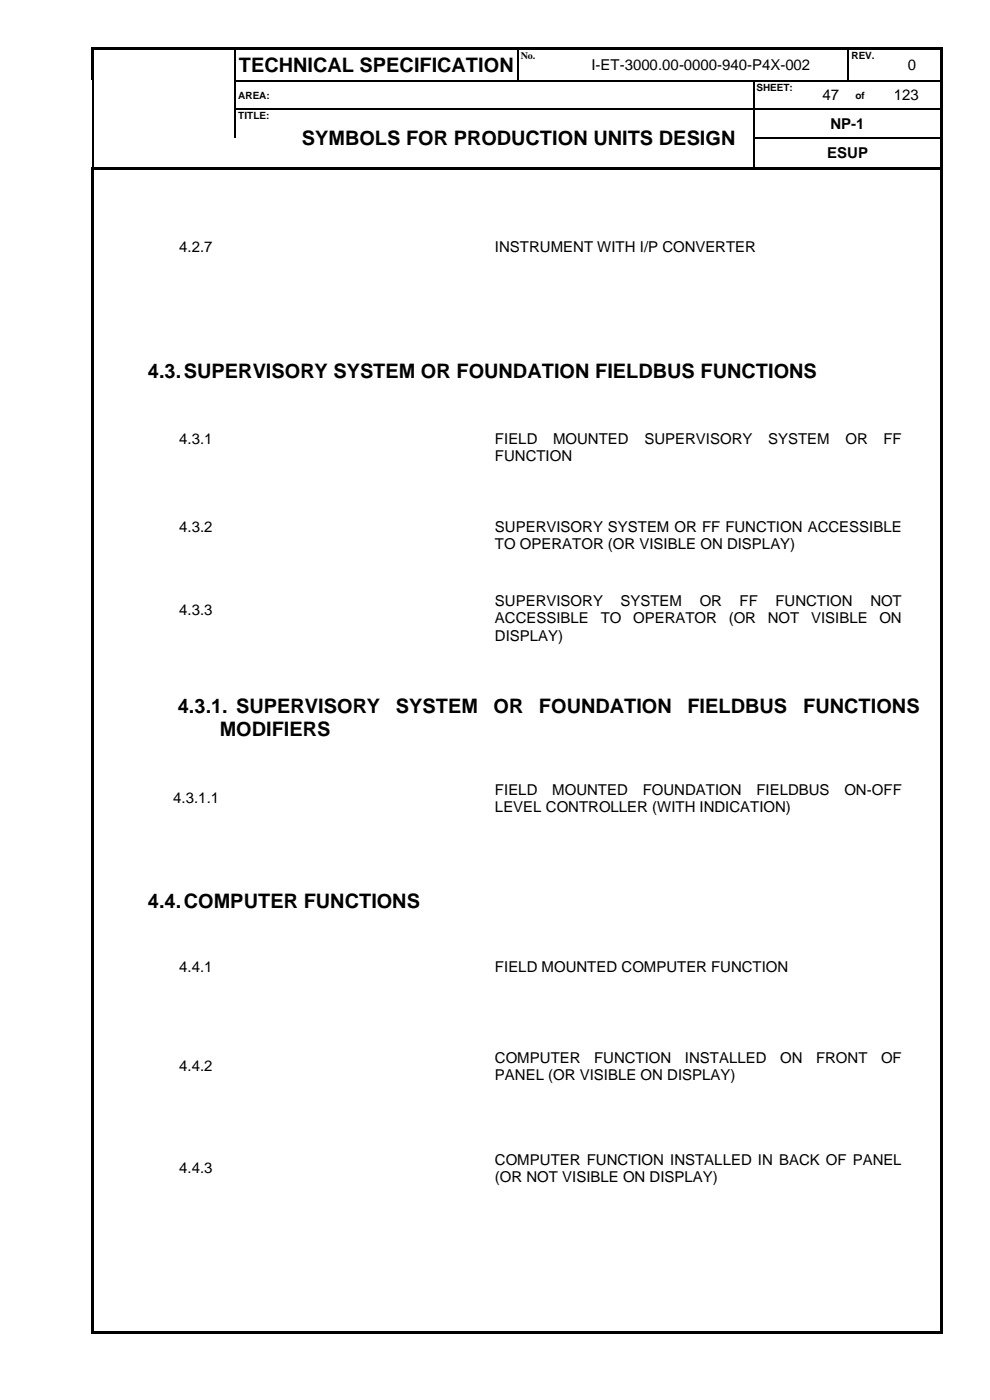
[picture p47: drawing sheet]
<svg xmlns="http://www.w3.org/2000/svg" width="210mm" height="297mm" viewBox="0 0 210 297" stroke-linecap="round" stroke-linejoin="round" font-family="sans-serif">
<defs><g id="words">
<g font-size="4.2">
<text x="50.6" y="15.3">TECHNICAL SPECIFICATION</text>
<text x="64" y="30.9">SYMBOLS FOR PRODUCTION UNITS DESIGN</text>
<text x="31.4" y="80.2">4.3.SUPERVISORY SYSTEM OR FOUNDATION FIELDBUS FUNCTIONS</text>
<text x="37.7" y="151.2">4.3.1. SUPERVISORY</text>
<text x="84" y="151.2">SYSTEM</text>
<text x="104.7" y="151.2">OR</text>
<text x="114.3" y="151.2">FOUNDATION</text>
<text x="145.8" y="151.2">FIELDBUS</text>
<text x="170.4" y="151.2">FUNCTIONS</text>
<text x="46.6" y="156.1">MODIFIERS</text>
<text x="31.4" y="192.6">4.4.COMPUTER FUNCTIONS</text>
</g>
<g font-size="3.2">
<text x="125.5" y="14.9">I-ET-3000.00-0000-940-P4X-002</text>
<text x="192.6" y="14.9">0</text>
<text x="174.5" y="21.3">47</text>
<text x="189.6" y="21.3">123</text>
<text x="176.2" y="27.3">NP-1</text>
<text x="175.5" y="33.6">ESUP</text>
<text x="38" y="53.5">4.2.7</text>
<text x="105" y="53.5">INSTRUMENT WITH I/P CONVERTER</text>
<text x="38" y="94.2">4.3.1</text>
<text x="105" y="94.2">FIELD</text>
<text x="117.3" y="94.2">MOUNTED</text>
<text x="136.7" y="94.2">SUPERVISORY</text>
<text x="163" y="94.2">SYSTEM</text>
<text x="179.4" y="94.2">OR</text>
<text x="187.4" y="94.2">FF</text>
<text x="105" y="97.8">FUNCTION</text>
<text x="38" y="112.8">4.3.2</text>
<text x="105" y="112.8">SUPERVISORY SYSTEM OR FF FUNCTION ACCESSIBLE</text>
<text x="105" y="116.4">TO OPERATOR (OR VISIBLE ON DISPLAY)</text>
<text x="38" y="130.4">4.3.3</text>
<text x="105" y="128.6">SUPERVISORY</text>
<text x="131.6" y="128.6">SYSTEM</text>
<text x="148.4" y="128.6">OR</text>
<text x="156.9" y="128.6">FF</text>
<text x="164.5" y="128.6">FUNCTION</text>
<text x="184.7" y="128.6">NOT</text>
<text x="105" y="132.2">ACCESSIBLE</text>
<text x="105" y="135.9">DISPLAY)</text>
<text x="127.4" y="132.2">TO</text>
<text x="134.3" y="132.2">OPERATOR</text>
<text x="154.6" y="132.2">(OR</text>
<text x="162.9" y="132.2">NOT</text>
<text x="172.1" y="132.2">VISIBLE</text>
<text x="186.5" y="132.2">ON</text>
<text x="36.8" y="170.4">4.3.1.1</text>
<text x="105" y="168.6">FIELD</text>
<text x="105" y="172.2">LEVEL CONTROLLER (WITH INDICATION)</text>
<text x="117.1" y="168.6">MOUNTED</text>
<text x="136.3" y="168.6">FOUNDATION</text>
<text x="160.5" y="168.6">FIELDBUS</text>
<text x="179.1" y="168.6">ON-OFF</text>
<text x="38" y="206.3">4.4.1</text>
<text x="105" y="206.3">FIELD MOUNTED COMPUTER FUNCTION</text>
<text x="38" y="227.3">4.4.2</text>
<text x="105" y="225.5">COMPUTER</text>
<text x="126" y="225.5">FUNCTION</text>
<text x="145.3" y="225.5">INSTALLED</text>
<text x="165.5" y="225.5">ON</text>
<text x="173.1" y="225.5">FRONT</text>
<text x="186.9" y="225.5">OF</text>
<text x="105" y="229.1">PANEL (OR VISIBLE ON DISPLAY)</text>
<text x="38" y="248.9">4.4.3</text>
<text x="105" y="247.1">COMPUTER FUNCTION INSTALLED IN BACK OF PANEL</text>
<text x="105" y="250.7">(OR NOT VISIBLE ON DISPLAY)</text>
</g>
<g font-size="2.1">
<text x="110.5" y="12.5">No.</text>
<text x="180.6" y="12.5">REV.</text>
<text x="50.6" y="20.9">AREA:</text>
<text x="160.5" y="19.3">SHEET:</text>
<text x="181.5" y="20.9">of</text>
<text x="50.6" y="25.2">TITLE:</text>
</g>
</g></defs>
<g fill="#000">
<path d="M19.3 10h.6v.5h-.6z" fill-rule="evenodd"/>
<path d="M19.3 10h.6v.5h-.6z" fill-rule="evenodd"/>
<path d="M19.3 10.5h.6v6.5h-.6z" fill-rule="evenodd"/>
<path d="M19.6 17h.3v.3h-.3z" fill-rule="evenodd"/>
<path d="M19.9 10h29.9v.5h-29.9z" fill-rule="evenodd"/>
<path d="M49.8 10.5h.2z" fill-rule="evenodd"/>
<path d="M49.8 10h.5v.5h-.5z" fill-rule="evenodd"/>
<path d="M49.8 17h.2v.3h-.2z" fill-rule="evenodd"/>
<path d="M50.3 10h59.5v.5h-59.5z" fill-rule="evenodd"/>
<path d="M109.8 10.5h.3z" fill-rule="evenodd"/>
<path d="M109.8 10h.5v.5h-.5z" fill-rule="evenodd"/>
<path d="M109.8 17h.3v.3h-.3z" fill-rule="evenodd"/>
<path d="M110.3 10h7.2v.5h-7.2z" fill-rule="evenodd"/>
<path d="M117.5 10h.5v.5h-.5z" fill-rule="evenodd"/>
<path d="M117.5 17h.2v.3h-.2z" fill-rule="evenodd"/>
<path d="M118 10h61.9v.5h-61.9z" fill-rule="evenodd"/>
<path d="M159.8 17h.3v.3h-.3z" fill-rule="evenodd"/>
<path d="M172.5 17h.3v.3h-.3z" fill-rule="evenodd"/>
<path d="M179.9 10.5h.2z" fill-rule="evenodd"/>
<path d="M179.9 10h.5v.5h-.5z" fill-rule="evenodd"/>
<path d="M179.9 17h.2v.3h-.2z" fill-rule="evenodd"/>
<path d="M180.1 17h.3v.3h-.3z" fill-rule="evenodd"/>
<path d="M180.4 10h7.1v.5h-7.1z" fill-rule="evenodd"/>
<path d="M185 17h.2v.3h-.2z" fill-rule="evenodd"/>
<path d="M187.5 10h.5v.5h-.5z" fill-rule="evenodd"/>
<path d="M187.5 17h.2v.3h-.2z" fill-rule="evenodd"/>
<path d="M188 10h11.6v.5h-11.6z" fill-rule="evenodd"/>
<path d="M199.6 10h.5v.5h-.5z" fill-rule="evenodd"/>
<path d="M199.6 10h.5v.5h-.5z" fill-rule="evenodd"/>
<path d="M199.6 10.5h.5v6.5h-.5z" fill-rule="evenodd"/>
<path d="M199.6 17h.5v.3h-.5z" fill-rule="evenodd"/>
<path d="M19.5 35.4h.5v.6h-.5z" fill-rule="evenodd"/>
<path d="M19.5 35.4h.5v.5h-.5z" fill-rule="evenodd"/>
<path d="M19.6 23h.3v.2h-.3z" fill-rule="evenodd"/>
<path d="M19.6 29.2h.3v.3h-.3z" fill-rule="evenodd"/>
<path d="M20 35.4h.5v.5h-.5z" fill-rule="evenodd"/>
<path d="M20.5 35.4h29.4v.5h-29.4z" fill-rule="evenodd"/>
<path d="M49.8 23h.2v.2h-.2z" fill-rule="evenodd"/>
<path d="M49.9 35.4h.5v.5h-.5z" fill-rule="evenodd"/>
<path d="M50.4 35.4h9.8v.5h-9.8z" fill-rule="evenodd"/>
<path d="M60.2 23h.3v.2h-.3z" fill-rule="evenodd"/>
<path d="M60.2 35.4h.6v.5h-.6z" fill-rule="evenodd"/>
<path d="M60.8 35.4h99v.5h-99z" fill-rule="evenodd"/>
<path d="M159.8 23h.3v.2h-.3z" fill-rule="evenodd"/>
<path d="M159.8 29.2h.3v.3h-.3z" fill-rule="evenodd"/>
<path d="M159.8 35.4h.6v.5h-.6z" fill-rule="evenodd"/>
<path d="M160.4 35.4h39.2v.5h-39.2z" fill-rule="evenodd"/>
<path d="M172.5 23h.3v.2h-.3z" fill-rule="evenodd"/>
<path d="M180 23h.2v.2h-.2z" fill-rule="evenodd"/>
<path d="M185 23h.2v.2h-.2z" fill-rule="evenodd"/>
<path d="M199.6 17.3h.5v5.7h-.5z" fill-rule="evenodd"/>
<path d="M199.6 23h.5v.2h-.5z" fill-rule="evenodd"/>
<path d="M199.6 23.2h.5v6h-.5z" fill-rule="evenodd"/>
<path d="M199.6 29.2h.5v.3h-.5z" fill-rule="evenodd"/>
<path d="M199.6 29.5h.5v5.9h-.5z" fill-rule="evenodd"/>
<path d="M199.6 35.4h.5v.6h-.5z" fill-rule="evenodd"/>
<path d="M19.5 36h.5v246.5h-.5z" fill-rule="evenodd"/>
<path d="M19.5 282.5h.5v.5h-.5z" fill-rule="evenodd"/>
<path d="M19.5 282.5h.5v.5h-.5z" fill-rule="evenodd"/>
<path d="M20 282.5h179.6v.5h-179.6z" fill-rule="evenodd"/>
<path d="M199.6 36h.5v246.5h-.5z" fill-rule="evenodd"/>
<path d="M199.6 282.5h.5v.5h-.5z" fill-rule="evenodd"/>
<path d="M199.6 282.5h.5v.5h-.5z" fill-rule="evenodd"/>
</g>
<g fill="none" stroke="#000" stroke-width=".25">
<path d="M19.7 17.3v5.7M49.9 10.5v6.5M49.9 17.3v5.7M50 17.1h59.8M110 10.5v6.5M110.1 17.1h7.4M117.7 17.1h42.1M160 17.3v5.7M160.1 17.1h12.4M172.8 17.1h7.1M180 10.5v6.5M180.4 17.1h4.6"/>
<path d="M185.2 17.1h2.3M187.7 17.1h11.9M19.7 23.2v6M19.7 29.5v5.9M49.9 23.2v6M50 23.1h10.2M60.5 23.1h99.3M160 23.2v6M160 29.5v5.9M160.1 23.1h12.4M160.1 29.3h39.5M172.8 23.1h7.2"/>
<path d="M180.2 23.1h4.8M185.2 23.1h14.4"/>
</g>
<use href="#words"/>
</svg>
